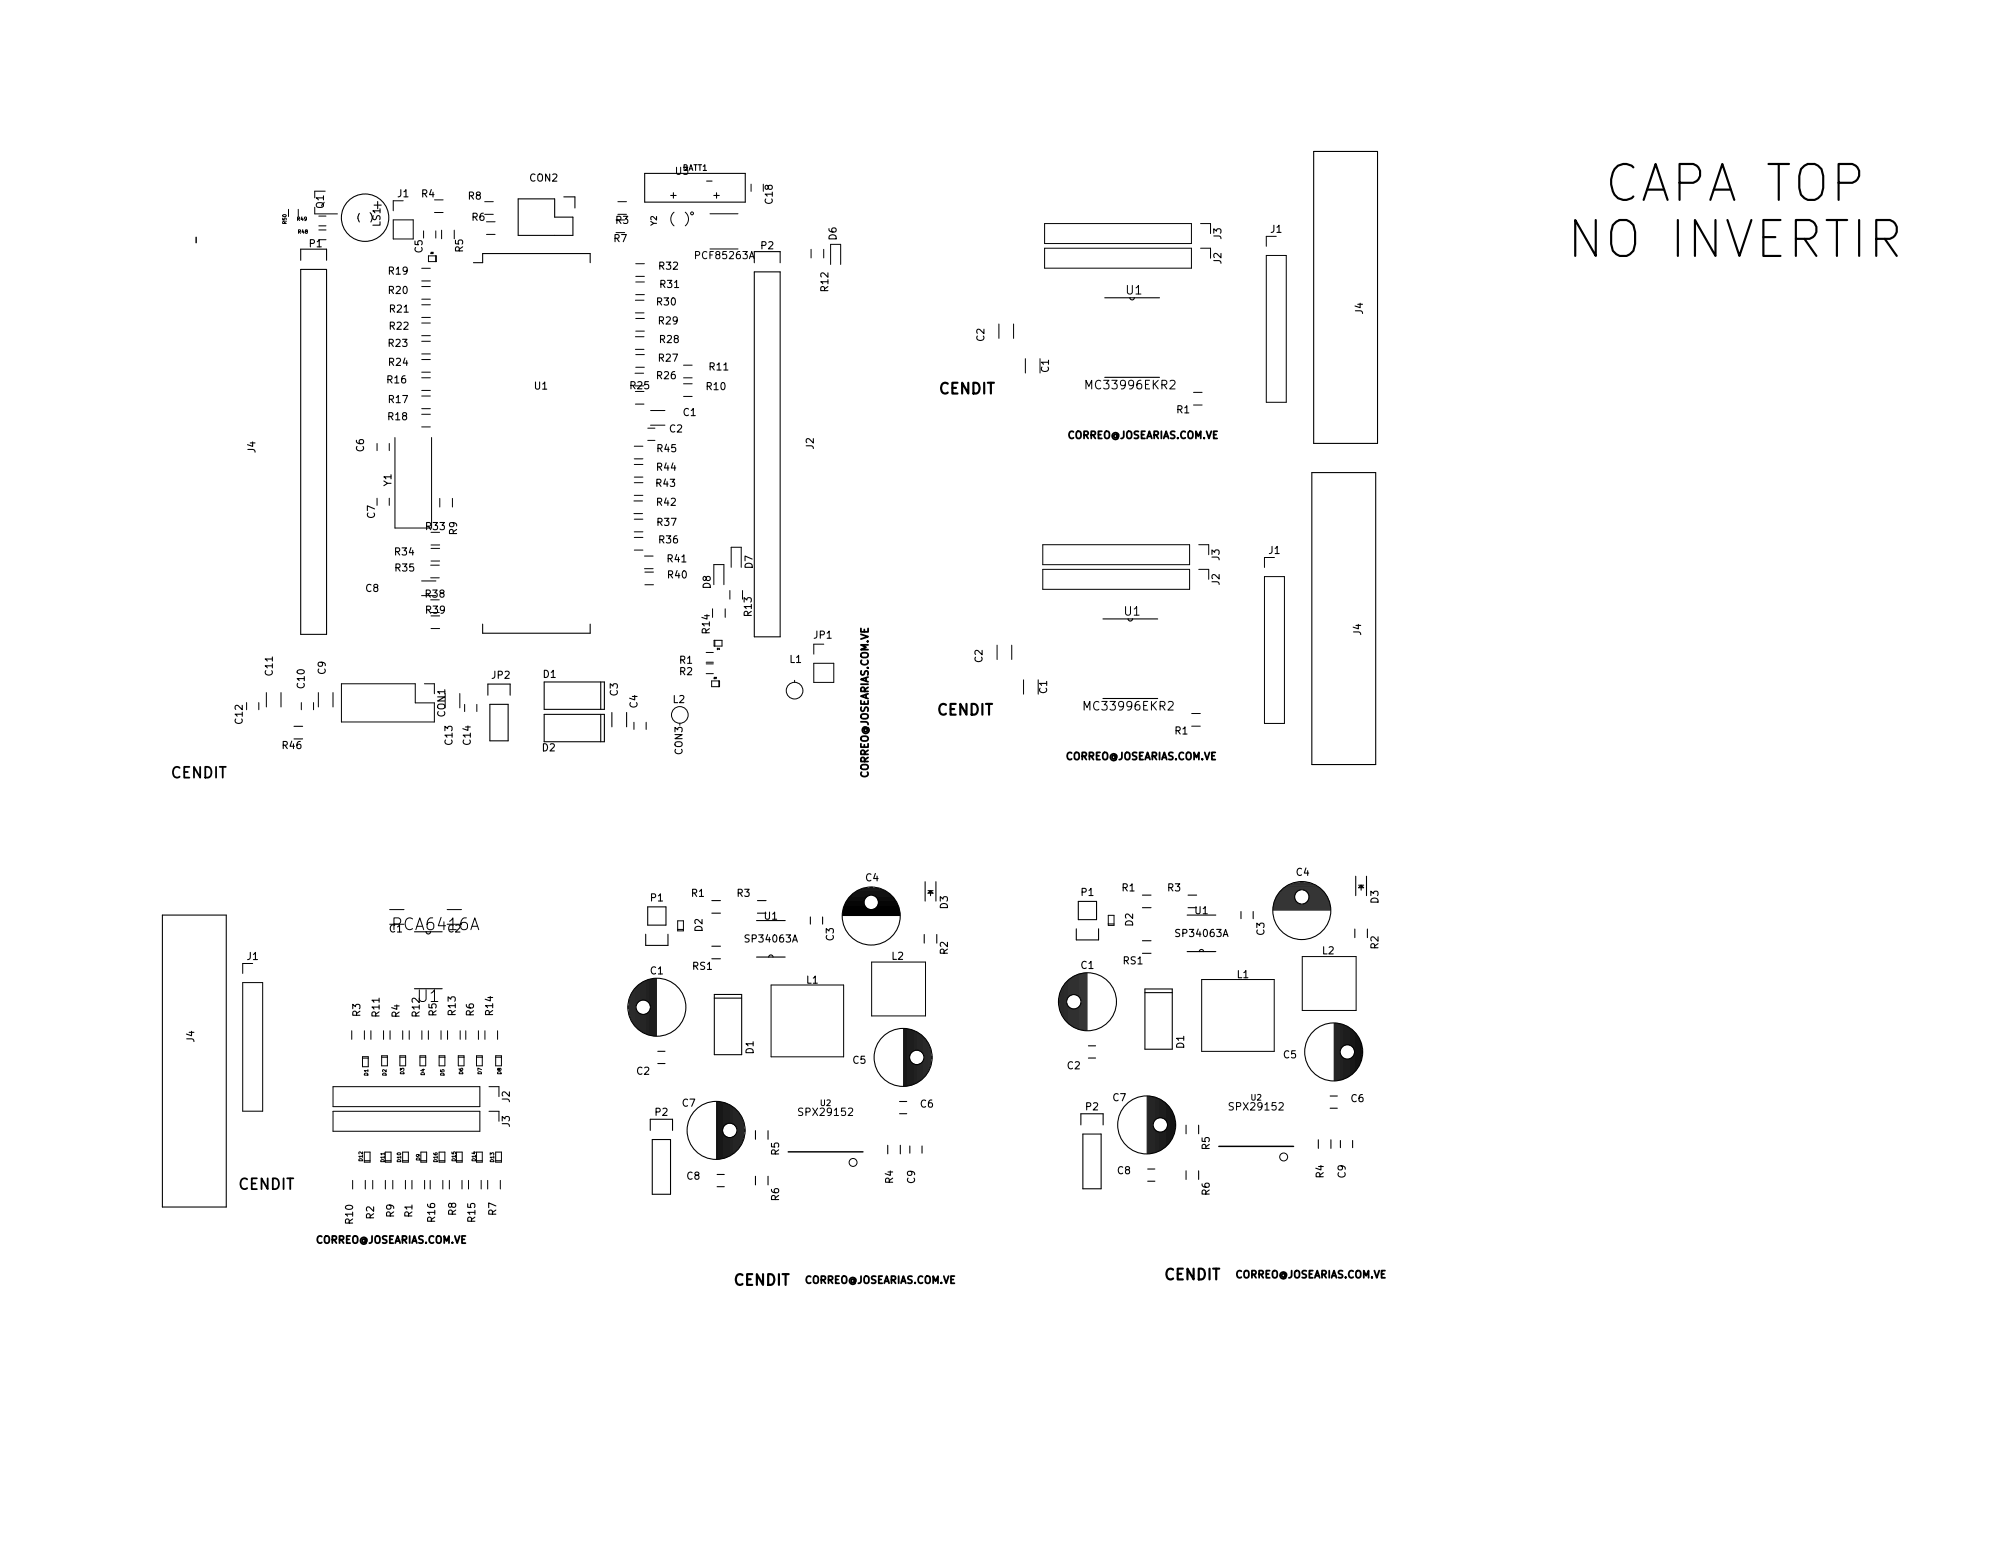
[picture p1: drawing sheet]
<svg xmlns="http://www.w3.org/2000/svg" width="279mm" height="216mm" viewBox="0 0 279 216" stroke-linecap="round" stroke-linejoin="round" font-family="sans-serif">
<defs><g id="words">
<g font-size="7">
<text x="223.6" y="28.1">CAPA TOP</text>
<text x="219.1" y="35.9">NO INVERTIR</text>
</g>
<g font-size="2.3">
<text x="54.8" y="129.5">PCA6416A</text>
<text x="58.2" y="139.5">U1</text>
</g>
<g font-size="2.1">
<text x="130.7" y="54.9">CENDIT</text>
<text x="130.5" y="99.6">CENDIT</text>
<text x="23.8" y="108.3">CENDIT</text>
<text x="33.2" y="165.6">CENDIT</text>
<text x="102.2" y="178.9">CENDIT</text>
<text x="162.1" y="178.2">CENDIT</text>
</g>
<g font-size="1.7">
<text x="156.8" y="41">U1</text>
<text x="151.5" y="54.2">MC33996EKR2</text>
<text x="156.5" y="85.7">U1</text>
<text x="151.2" y="98.9">MC33996EKR2</text>
</g>
<g font-size="1.4">
<text x="45.1" y="29" transform="rotate(-90 45.1 29)">Q1</text>
<text x="55.4" y="27.4">J1</text>
<text x="58.7" y="27.5">R4</text>
<text x="65.2" y="27.8">R8</text>
<text x="73.8" y="25.3">CON2</text>
<text x="93.3" y="27.6">+</text>
<text x="94.1" y="24.3">U3</text>
<text x="98.5" y="25.6">-</text>
<text x="99.3" y="27.6">+</text>
<text x="107.6" y="28.3" transform="rotate(-90 107.6 28.3)">C18</text>
<text x="43.1" y="34.4">P1</text>
<text x="53" y="31.5" transform="rotate(-90 53 31.5)">LS1</text>
<text x="58.8" y="35.2" transform="rotate(-90 58.8 35.2)">C5</text>
<text x="64.5" y="35.1" transform="rotate(-90 64.5 35.1)">R5</text>
<text x="65.7" y="30.7">R6</text>
<text x="85.5" y="33.7">R7</text>
<text x="85.7" y="31.2">R3</text>
<text x="106" y="34.7">P2</text>
<text x="116.5" y="33.4" transform="rotate(-90 116.5 33.4)">D6</text>
<text x="170" y="33.3" transform="rotate(-90 170 33.3)">J3</text>
<text x="176.9" y="32.4">J1</text>
<text x="54.1" y="38.2">R19</text>
<text x="54.1" y="40.9">R20</text>
<text x="91.8" y="37.5">R32</text>
<text x="91.9" y="40.1">R31</text>
<text x="97" y="36.1">PCF85263A</text>
<text x="115.3" y="40.5" transform="rotate(-90 115.3 40.5)">R12</text>
<text x="170" y="36.7" transform="rotate(-90 170 36.7)">J2</text>
<text x="54.3" y="45.9">R22</text>
<text x="54.3" y="43.5">R21</text>
<text x="91.5" y="42.5">R30</text>
<text x="91.7" y="45.2">R29</text>
<text x="91.9" y="47.7">R28</text>
<text x="137" y="47.5" transform="rotate(-90 137 47.5)">C2</text>
<text x="189.7" y="43.7" transform="rotate(-90 189.7 43.7)">J4</text>
<text x="53.9" y="53.4">R16</text>
<text x="54.1" y="48.3">R23</text>
<text x="54.2" y="50.9">R24</text>
<text x="91.5" y="52.8">R26</text>
<text x="91.7" y="50.3">R27</text>
<text x="98.8" y="51.6">R11</text>
<text x="146" y="51.8" transform="rotate(-90 146 51.8)">C1</text>
<text x="54.1" y="58.5">R18</text>
<text x="54.1" y="56.1">R17</text>
<text x="74.4" y="54.2">U1</text>
<text x="87.8" y="54.2">R25</text>
<text x="95.1" y="57.9">C1</text>
<text x="98.4" y="54.3">R10</text>
<text x="163.8" y="57.5">R1</text>
<text x="35.6" y="63" transform="rotate(-90 35.6 63)">J4</text>
<text x="50.7" y="62.9" transform="rotate(-90 50.7 62.9)">C6</text>
<text x="91.5" y="65.5">R44</text>
<text x="91.5" y="62.9">R45</text>
<text x="93.2" y="60.2">C2</text>
<text x="113.3" y="62.5" transform="rotate(-90 113.3 62.5)">J2</text>
<text x="148.4" y="61.1">CORREO@JOSEARIAS.COM.VE</text>
<text x="54.5" y="67.7" transform="rotate(-90 54.5 67.7)">Y1</text>
<text x="91.4" y="67.8">R43</text>
<text x="91.5" y="70.4">R42</text>
<text x="52.2" y="72.1" transform="rotate(-90 52.2 72.1)">C7</text>
<text x="55" y="77.3">R34</text>
<text x="59.3" y="73.8">R33</text>
<text x="63.6" y="74.4" transform="rotate(-90 63.6 74.4)">R9</text>
<text x="91.5" y="73.2">R37</text>
<text x="91.8" y="75.6">R36</text>
<text x="169.8" y="78" transform="rotate(-90 169.8 78)">J3</text>
<text x="176.6" y="77.1">J1</text>
<text x="50.9" y="82.4">C8</text>
<text x="55.1" y="79.5">R35</text>
<text x="59.3" y="83.2">R38</text>
<text x="93" y="78.3">R41</text>
<text x="93" y="80.5">R40</text>
<text x="98.9" y="81.9" transform="rotate(-90 98.9 81.9)">D8</text>
<text x="104.8" y="79.1" transform="rotate(-90 104.8 79.1)">D7</text>
<text x="169.8" y="81.4" transform="rotate(-90 169.8 81.4)">J2</text>
<text x="59.3" y="85.4">R39</text>
<text x="98.8" y="88.1" transform="rotate(-90 98.8 88.1)">R14</text>
<text x="104.6" y="85.7" transform="rotate(-90 104.6 85.7)">R13</text>
<text x="113.3" y="88.9">JP1</text>
<text x="189.5" y="88.4" transform="rotate(-90 189.5 88.4)">J4</text>
<text x="38" y="94" transform="rotate(-90 38 94)">C11</text>
<text x="42.4" y="95.8" transform="rotate(-90 42.4 95.8)">C10</text>
<text x="45.3" y="93.9" transform="rotate(-90 45.3 93.9)">C9</text>
<text x="68.5" y="94.5">JP2</text>
<text x="75.6" y="94.4">D1</text>
<text x="94.6" y="92.4">R1</text>
<text x="94.6" y="94">R2</text>
<text x="110" y="92.3">L1</text>
<text x="136.8" y="92.2" transform="rotate(-90 136.8 92.2)">C2</text>
<text x="33.8" y="100.7" transform="rotate(-90 33.8 100.7)">C12</text>
<text x="62" y="99.8" transform="rotate(-90 62 99.8)">CON1</text>
<text x="86" y="96.9" transform="rotate(-90 86 96.9)">C3</text>
<text x="88.7" y="98.5" transform="rotate(-90 88.7 98.5)">C4</text>
<text x="93.7" y="97.9">L2</text>
<text x="145.8" y="96.5" transform="rotate(-90 145.8 96.5)">C1</text>
<text x="39.4" y="104.3">R46</text>
<text x="63" y="103.6" transform="rotate(-90 63 103.6)">C13</text>
<text x="65.5" y="103.6" transform="rotate(-90 65.5 103.6)">C14</text>
<text x="75.5" y="104.6">D2</text>
<text x="95" y="105" transform="rotate(-90 95 105)">CON3</text>
<text x="148.2" y="105.8">CORREO@JOSEARIAS.COM.VE</text>
<text x="163.6" y="102.2">R1</text>
<text x="120.9" y="108.5" transform="rotate(-90 120.9 108.5)">CORREO@JOSEARIAS.COM.VE</text>
<text x="90.6" y="125.5">P1</text>
<text x="96.3" y="124.8">R1</text>
<text x="102.6" y="124.8">R3</text>
<text x="120.5" y="122.7">C4</text>
<text x="150.5" y="124.7">P1</text>
<text x="156.2" y="124.1">R1</text>
<text x="162.6" y="124.1">R3</text>
<text x="180.5" y="121.9">C4</text>
<text x="191.9" y="125.7" transform="rotate(-90 191.9 125.7)">D3</text>
<text x="54.2" y="129.8">C1</text>
<text x="62.4" y="129.8">C2</text>
<text x="97.8" y="129.7" transform="rotate(-90 97.8 129.7)">D2</text>
<text x="103.9" y="131.2">SP34063A</text>
<text x="106.4" y="128">U1</text>
<text x="116.1" y="130.9" transform="rotate(-90 116.1 130.9)">C3</text>
<text x="131.9" y="126.5" transform="rotate(-90 131.9 126.5)">D3</text>
<text x="157.7" y="128.9" transform="rotate(-90 157.7 128.9)">D2</text>
<text x="163.9" y="130.4">SP34063A</text>
<text x="166.4" y="127.2">U1</text>
<text x="176" y="130.2" transform="rotate(-90 176 130.2)">C3</text>
<text x="34.4" y="133.6">J1</text>
<text x="90.5" y="135.6">C1</text>
<text x="96.4" y="135">RS1</text>
<text x="112.3" y="136.9">L1</text>
<text x="124.2" y="133.6">L2</text>
<text x="131.9" y="132.8" transform="rotate(-90 131.9 132.8)">R2</text>
<text x="150.5" y="134.9">C1</text>
<text x="156.4" y="134.2">RS1</text>
<text x="172.2" y="136.2">L1</text>
<text x="184.1" y="132.8">L2</text>
<text x="191.9" y="132.1" transform="rotate(-90 191.9 132.1)">R2</text>
<text x="50.2" y="141.5" transform="rotate(-90 50.2 141.5)">R3</text>
<text x="52.8" y="141.5" transform="rotate(-90 52.8 141.5)">R11</text>
<text x="55.6" y="141.6" transform="rotate(-90 55.6 141.6)">R4</text>
<text x="58.4" y="141.5" transform="rotate(-90 58.4 141.5)">R12</text>
<text x="60.8" y="141.4" transform="rotate(-90 60.8 141.4)">R5</text>
<text x="63.4" y="141.3" transform="rotate(-90 63.4 141.3)">R13</text>
<text x="66" y="141.4" transform="rotate(-90 66 141.4)">R6</text>
<text x="68.6" y="141.3" transform="rotate(-90 68.6 141.3)">R14</text>
<text x="27" y="145" transform="rotate(-90 27 145)">J4</text>
<text x="88.6" y="149.6">C2</text>
<text x="104.9" y="146.7" transform="rotate(-90 104.9 146.7)">D1</text>
<text x="118.7" y="148.1">C5</text>
<text x="148.6" y="148.8">C2</text>
<text x="164.8" y="145.9" transform="rotate(-90 164.8 145.9)">D1</text>
<text x="178.7" y="147.3">C5</text>
<text x="71" y="153.4" transform="rotate(-90 71 153.4)">J2</text>
<text x="91.2" y="155.3">P2</text>
<text x="95" y="154">C7</text>
<text x="111.5" y="155.3">SPX29152</text>
<text x="128.1" y="154.2">C6</text>
<text x="151.2" y="154.6">P2</text>
<text x="154.9" y="153.3">C7</text>
<text x="171.4" y="154.6">SPX29152</text>
<text x="188.1" y="153.4">C6</text>
<text x="71" y="156.9" transform="rotate(-90 71 156.9)">J3</text>
<text x="108.5" y="160.8" transform="rotate(-90 108.5 160.8)">R5</text>
<text x="168.4" y="160" transform="rotate(-90 168.4 160)">R5</text>
<text x="95.6" y="164.2">C8</text>
<text x="108.5" y="167.1" transform="rotate(-90 108.5 167.1)">R6</text>
<text x="124.3" y="164.7" transform="rotate(-90 124.3 164.7)">R4</text>
<text x="127.4" y="164.7" transform="rotate(-90 127.4 164.7)">C9</text>
<text x="155.6" y="163.4">C8</text>
<text x="168.4" y="166.4" transform="rotate(-90 168.4 166.4)">R6</text>
<text x="184.3" y="164" transform="rotate(-90 184.3 164)">R4</text>
<text x="187.3" y="164" transform="rotate(-90 187.3 164)">C9</text>
<text x="43.8" y="173.1">CORREO@JOSEARIAS.COM.VE</text>
<text x="49.1" y="170.3" transform="rotate(-90 49.1 170.3)">R10</text>
<text x="52.1" y="169.7" transform="rotate(-90 52.1 169.7)">R2</text>
<text x="54.9" y="169.4" transform="rotate(-90 54.9 169.4)">R9</text>
<text x="57.4" y="169.4" transform="rotate(-90 57.4 169.4)">R1</text>
<text x="60.6" y="170.1" transform="rotate(-90 60.6 170.1)">R16</text>
<text x="63.5" y="169.2" transform="rotate(-90 63.5 169.2)">R8</text>
<text x="66.2" y="170.1" transform="rotate(-90 66.2 170.1)">R15</text>
<text x="69.1" y="169.2" transform="rotate(-90 69.1 169.2)">R7</text>
<text x="111.9" y="178.7">CORREO@JOSEARIAS.COM.VE</text>
<text x="171.8" y="177.9">CORREO@JOSEARIAS.COM.VE</text>
</g>
<g font-size="1.1">
<text x="95" y="23.8">BATT1</text>
<text x="91.4" y="31.4" transform="rotate(-90 91.4 31.4)">Y2</text>
<text x="114.2" y="153.9">U2</text>
<text x="174.2" y="153.2">U2</text>
</g>
<g font-size=".7">
<text x="39.9" y="31.1" transform="rotate(-90 39.9 31.1)">R50</text>
<text x="41.4" y="30.7">R49</text>
<text x="41.5" y="32.5">R48</text>
<text x="51.2" y="149.7" transform="rotate(-90 51.2 149.7)">D1</text>
<text x="53.8" y="149.7" transform="rotate(-90 53.8 149.7)">D2</text>
<text x="56.3" y="149.5" transform="rotate(-90 56.3 149.5)">D3</text>
<text x="59.1" y="149.7" transform="rotate(-90 59.1 149.7)">D4</text>
<text x="61.8" y="149.7" transform="rotate(-90 61.8 149.7)">D5</text>
<text x="64.4" y="149.5" transform="rotate(-90 64.4 149.5)">D6</text>
<text x="67.1" y="149.5" transform="rotate(-90 67.1 149.5)">D7</text>
<text x="69.8" y="149.5" transform="rotate(-90 69.8 149.5)">D8</text>
<text x="50.5" y="161.6" transform="rotate(-90 50.5 161.6)">D12</text>
<text x="53.5" y="161.7" transform="rotate(-90 53.5 161.7)">D11</text>
<text x="55.8" y="161.7" transform="rotate(-90 55.8 161.7)">D10</text>
<text x="58.5" y="161.5" transform="rotate(-90 58.5 161.5)">D9</text>
<text x="60.9" y="161.7" transform="rotate(-90 60.9 161.7)">D16</text>
<text x="63.4" y="161.6" transform="rotate(-90 63.4 161.6)">D15</text>
<text x="66.2" y="161.6" transform="rotate(-90 66.2 161.6)">D14</text>
<text x="68.8" y="161.7" transform="rotate(-90 68.8 161.7)">D13</text>
</g>
<g font-size=".3">
<text x="60" y="35.3">D5</text>
<text x="99.4" y="94.5">D3</text>
<text x="99.8" y="90.4">D4</text>
</g>
</g></defs>
<path d="M27.3 33v.8M169.7 159.6h10.4M109.7 160.3h10.4" fill="none" stroke="#000" stroke-width=".2"/>
<g fill="none" stroke="#000" stroke-width=".14">
<path d="M40.2 29.1v1M41.5 29.1v1M43.8 28.8v1h3.2M44.4 32h1M44.4 33.4h1M44.4 30.1h1M44.4 31.4h1M45.3 26.6h-1.5v.9M54.7 30.6h2.8v2.7h-2.8zM56.1 27.9h-1.4v1.4M58.7 37.3h1.2M58.7 39.1h1.2"/>
<path d="M58.7 39.9h1.2M59 32.1v1M59.6 35.6h1.1v.8h-1.1zM60.5 27.8h1.2M60.5 29.6h1.2M60.6 35.6v.8M60.7 32.1v1M61.5 32v1.2M63.2 32v1.2M67.5 28.1h1.2M67.5 29.8h1.2M67.7 32.6h1.2"/>
<path d="M67.7 30.9h1.2M86 28.1h1.2M88.5 39.3h1.2M88.5 38.5h1.2M88.5 36.7h1.2M93.8 29.5a1.23 1.23 0 0 0 0 1.9M95.4 29.5a1.23 1.23 0 0 1 0 1.9M98.8 29.8h3.9M98.8 34.7h3.9M104.6 25.6v1M112.9 34.7v1.2M114.7 34.7v1.2"/>
<path d="M115.6 36.8v-2.8h1.4v2.8M145.4 34.6h20.5v2.7h-20.5zM145.4 31.1h20.5v2.8h-20.5zM167.1 34.6h1.4v1.3M167.1 31.1h1.4v1.4M176.3 35.6h2.8v20.4h-2.8zM177.7 32.9h-1.4v1.4M58.7 54.3h1.2M58.7 52.6h1.2M58.7 56.9h1.2M58.7 55.1h1.2M58.7 59.4h1.2"/>
<path d="M58.7 57.7h1.2M58.7 41.6h1.2M58.7 42.4h1.2M58.7 44.2h1.2M58.7 45h1.2M58.7 46.7h1.2M58.7 47.5h1.2M58.7 49.3h1.2M58.7 50h1.2M58.7 51.8h1.2M88.4 52h1.2M88.5 56.3h1.2"/>
<path d="M88.5 48.6h1.2M88.5 46.9h1.2M88.5 43.6h1.2M88.5 41.8h1.2M88.5 51.1h1.2M88.5 49.4h1.2M88.5 46.1h1.2M88.5 44.3h1.2M88.5 41h1.2M90.2 59.6h1M90.6 57.1h2M90.6 59.2h2"/>
<path d="M95.2 52.6h1.2M95.2 53.4h1.2M95.2 55.2h1.2M95.2 50.8h1.2M139.1 45.1v2M141.1 45.1v2M142.7 49.9v2M166.2 54.6h1.2M166.2 56.4h1.2M52.5 61.7v1M52.5 69.3v1.1M54.2 61.7v1"/>
<path d="M54.2 69.3v1.1M55 60.9v12.6h5.1v-12.6M60 78.7h1.2M60 75.9h1.2M60 78.1h1.2M60 76.3h1.2M61.2 69.4v1.2M63 69.4v1.2M88.2 69.7h1.2M88.2 71.5h1.2M88.3 74.8h1.2M88.3 76.6h1.2"/>
<path d="M88.3 72.3h1.2M88.3 74h1.2M88.3 67.2h1.2M88.3 69h1.2M88.3 64.7h1.2M88.3 66.4h1.2M88.3 62.1h1.2M88.3 63.9h1.2M89.7 77.4h1.2M89.7 79.2h1.2M89.8 79.6h1.2M90.2 61.3h1"/>
<path d="M101.8 79v-2.8h1.4v2.8M145.2 79.3h20.4v2.7h-20.4zM145.2 75.8h20.4v2.8h-20.4zM166.9 79.3h1.4v1.3M166.9 75.8h1.4v1.4M177.4 77.6h-1.4v1.4M34.3 97.8v1M36 97.8v1M37.1 96.4v2M39.1 96.4v2M41.9 97.8v1M43.6 97.8v1"/>
<path d="M44.3 96.4v2M46.4 96.4v2M47.5 95.2h10.3v2.6h2.7v2.7h-13zM58.7 80.9h2M58.7 82.9h2M59.1 95.2h1.4v1.4M60 80.4h1.2M60 87.5h1.2M64 96.5v2M64.7 98.1v1M66.4 98.1v1M89.8 81.4h1.2"/>
<path d="M98.3 92.2h1M98.3 90.8h1M98.3 93.8h1M98.3 92.4h1M99.1 94.8h1.1v.8h-1.1zM99.2 84.7v1.2M99.4 81.4v-2.8h1.4v2.8M99.4 89.1h1.1v.8h-1.1zM99.5 89.1v.8M100.1 94.8v.8M101 84.7v1.2M101.6 82.2v1.2"/>
<path d="M103.4 82.2v1.2M110.6 94.7v.3M113.3 92.3h2.8v2.7h-2.8zM114.7 89.7h-1.4v1.4M138.8 89.8v2M140.8 89.8v2M142.5 94.6v2M165.9 99.3h1.2M176 80.3h2.8v20.4h-2.8zM88.3 100.5v1M90 100.5v1M94.6 100.7v.3"/>
<path d="M165.9 101.1h1.2M33.8 136.8h2.8v17.9h-2.8zM35.2 134.1h-1.4v1.4M54.2 126.6h2M62.2 126.6h2M94.3 129.4h.8M94.3 128.2h.8v1.4h-.8zM107.3 137.1h10.1v10h-10.1zM121.3 133.9h7.5v7.5h-7.5zM154.3 128.6h.8M154.3 127.4h.8v1.4h-.8zM167.3 136.4h10.1v10h-10.1z"/>
<path d="M181.3 133.2h7.5v7.5h-7.5zM46.4 151.3h20.4v2.7h-20.4zM46.4 154.7h20.4v2.8h-20.4zM49 143.5v1.2M50.5 147.3h.8M50.5 147.1h.8v1.4h-.8zM50.7 143.5v1.2M51.6 143.5v1.2M53.1 147.2h.8M53.1 147h.8v1.4h-.8zM53.4 143.5v1.2M54.3 143.5v1.2"/>
<path d="M55.7 147.2h.8M55.7 147h.8v1.4h-.8zM56.1 143.5v1.2M57 143.5v1.2M58.5 147.2h.8M58.5 147h.8v1.4h-.8zM58.7 143.5v1.2M59.6 143.5v1.2M61.1 147.2h.8M61.1 147h.8v1.4h-.8zM61.4 143.5v1.2M62.3 143.5v1.2"/>
<path d="M63.8 147.2h.8M63.8 147h.8v1.4h-.8zM64.1 143.5v1.2M64.8 143.5v1.2M66.3 147.2h.8M66.3 147h.8v1.4h-.8zM66.6 143.5v1.2M67.5 143.5v1.2M68.1 151.3h1.4v1.4M68.1 154.7h1.4v1.4M69 147.2h.8M69 147h.8v1.4h-.8z"/>
<path d="M69.3 143.5v1.2M49.1 164.3v1.2M50.9 164.3v1.2M51.5 161.6h-.8v-1.2h.8v1.4h-.8M51.9 164.3v1.2M53.6 164.3v1.2M54.4 161.6h-.8v-1.2h.8v1.4h-.8M54.7 164.3v1.2M56.4 164.3v1.2M56.9 161.6h-.8v-1.2h.8v1.4h-.8M57.3 164.3v1.2M58.6 161.6h.8"/>
<path d="M58.6 160.4h.8v1.4h-.8zM59.1 164.3v1.2M59.9 164.3v1.2M61.6 164.3v1.2M61.9 161.6h-.8v-1.2h.8v1.4h-.8M62.6 164.3v1.2M64.3 164.3v1.2M64.3 161.6h-.8v-1.2h.8v1.4h-.8M65.2 164.3v1.2M67 164.3v1.2M67.1 161.6h-.8v-1.2h.8v1.4h-.8M67.9 164.3v1.2"/>
<path d="M69.7 164.3v1.2M69.8 161.6h-.8v-1.2h.8v1.4h-.8"/>
<circle cx="96.3" cy="29.7" r=".2"/>
<circle cx="94.6" cy="99.5" r="1.16"/>
<circle cx="110.6" cy="96.1" r="1.16"/>
<circle cx="118.8" cy="161.8" r=".55"/>
<circle cx="178.7" cy="161.1" r=".55"/>
</g>
<g fill="none" stroke="#000" stroke-width=".15">
<path d="M41.9 36.2v-1.5h3.6v1.5M41.9 37.5h3.6v50.8h-3.6zM50 29.7a.98 .98 0 0 0 0 1.2M52.1 28.6h1M52.6 28.1v1M65.9 36.6h1.3v-1.3h15v1.3M72.1 27.7h5.1v2.5h2.6v2.6h-7.7zM78.5 27.4h1.5v1.6M89.7 24.1h14v4h-14zM105 36.6v-1.6h3.6v1.6M105 37.8h3.6v50.8h-3.6zM182.9 21.1h8.9v40.6h-8.9z"/>
<path d="M153.8 52.5h7.6M153.8 41.5h7.6M157.9 41.4l-.1 .2-.2 .1h-.2l-.1-.2M182.6 65.8h8.9v40.6h-8.9zM67.2 86.9v1.2h15v-1.2M67.9 96.8v-1.6h3.1v1.6M68.2 98h2.5v5.1h-2.5zM75.8 94.9h8.3v3.8h-8.3zM75.8 99.4h8.3v3.9h-8.3zM83.6 94.9v3.8M83.6 99.4v3.9M85.2 99.2v2"/>
<path d="M87.2 99.2v2M153.5 97.2h7.7M153.5 86.2h7.7M157.7 86.1l-.1 .3h-.2h-.3l-.1-.2M40.9 101.1h1.2M22.6 127.4h8.9v40.6h-8.9zM57.7 137.6h3.9M87.6 139.1v2.2M87.7 138.7v3M87.9 138.4v3.6M88 138.2v4.1M88.1 137.9v4.6"/>
<path d="M88.3 137.7v5M88.4 137.6v5.2M88.6 137.4v2.6M88.7 137.3v2.4M88.8 137.2v2.3M89 137.1v2.3M89.1 136.9v2.4M89.3 136.9v2.3M89.4 136.8v2.4M89.5 136.7v2.5M89.7 136.6v2.6M89.8 136.5v2.7"/>
<path d="M89.9 130v1.6h3.1v-1.6M90 136.5v2.8M90.1 136.4v3M90.2 126.2h2.5v2.6h-2.5zM90.3 136.4v3.1M90.4 136.3v3.4M90.5 136.3v3.7M90.7 136.3v7.8M90.8 136.3v7.9M91 136.2v8M91.1 136.2v8M91.2 136.2v8"/>
<path d="M91.4 136.2v8M99.1 131.7h1.2M99.1 133.5h1.2M99.1 125.4h1.2M99.1 127.1h1.2M99.4 138.9h3.9M99.4 138.4h3.9v8.4h-3.9zM105.3 128.1h4M105.3 133.2h4M105.4 125.4h1.2M105.4 127.1h1.2M107 133.2l.1-.2 .2-.1 .2 .1 .1 .2"/>
<path d="M112.8 127.6v1M114.5 127.6v1M117.3 127.4h8M117.3 127.3h8M117.3 127.2h8M117.3 127h8M117.3 126.9h7.9M117.4 126.7h7.8M117.4 126.6h3.7M117.4 126.5h3.4M117.5 126.3h3.1M117.5 126.2h3"/>
<path d="M117.6 126h2.8M117.6 125.9h2.7M117.7 125.8h2.6M117.8 125.6h2.5M117.8 125.5h2.5M117.9 125.3h2.4M118 125.2h2.4M118.1 125.1h2.4M118.2 124.9h2.4M118.4 124.8h2.3M118.5 124.6h2.6M118.7 124.5h5.2"/>
<path d="M118.8 124.4h4.9M119 124.2h4.6M119.2 124.1h4.1M119.5 123.9h3.6M119.8 123.8h3M120.2 123.7h2.2M121.1 123.5h.4M121.5 126.6h3.7M121.5 124.6h2.6M121.8 126.5h3.3M121.8 124.8h2.4M122 126.3h3.1"/>
<path d="M122 124.9h2.3M122.1 126.2h3M122.1 125.1h2.3M122.2 126h2.8M122.2 125.2h2.3M122.2 125.9h2.7M122.2 125.3h2.4M122.3 125.8h2.6M122.3 125.5h2.4M122.3 125.6h2.5M128.7 130.1v1.2M128.8 122.7v2.7"/>
<path d="M129.2 124h.7M129.5 124.1l.1 .1h-.2M129.5 124.3v.4M129.5 124l.4 .3h-.7zM130.3 122.7v2.7M130.4 130.1v1.2M147.4 139.2v.4M147.5 138.4v2.1M147.7 138v2.9M147.8 137.7v3.5M148 137.4v4.1M148.1 137.2v4.5"/>
<path d="M148.2 137v4.9M148.4 136.8v5.3M148.5 136.7v2.5M148.5 139.7v2.5M148.7 136.5v2.4M148.7 140v2.4M148.8 136.4v2.3M148.9 136.3v2.3M149.1 136.2v2.3M149.2 136.1v2.4M149.4 136v2.5M149.5 135.9v2.5"/>
<path d="M149.6 135.9v2.6M149.8 135.8v2.7M149.8 129.3v1.5h3.1v-1.5M149.9 135.7v2.8M150.1 135.7v2.9M150.1 125.5h2.6v2.5h-2.6zM150.2 135.6v3.1M150.3 135.6v3.3M150.3 140v3.3M150.5 135.6v3.7M150.5 139.6v3.7M150.6 135.5v7.9"/>
<path d="M150.8 135.5v7.9M150.9 135.5v7.9M151 135.5v7.9M151.2 135.5v7.9M151.3 135.4v8M159 131h1.2M159 132.7h1.2M159 124.6h1.2M159 126.4h1.2M159.4 138.2h3.8M159.4 137.7h3.8v8.4h-3.8zM165.3 127.4h4"/>
<path d="M165.3 132.5h4M165.4 124.6h1.2M165.4 126.4h1.2M167 132.5v-.2l.3-.1 .2 .1 .1 .2M172.8 126.9v1M174.5 126.9v1M177.2 126.7h8M177.2 126.5h8M177.2 126.4h8M177.3 126.3h7.9M177.3 126.1h7.9M177.3 126h7.9"/>
<path d="M177.3 125.8h3.8M177.4 125.7h3.3M177.4 125.6h3.1M177.5 125.4h2.9M177.5 125.3h2.8M177.6 125.1h2.7M177.6 125h2.6M177.7 124.9h2.5M177.8 124.7h2.4M177.9 124.6h2.4M178 124.4h2.3M178.1 124.3h2.3"/>
<path d="M178.2 124.2h2.3M178.3 124h2.4M178.4 123.9h2.6M178.6 123.7h5.3M178.8 123.6h4.9M179 123.5h4.5M179.2 123.3h4.1M179.4 123.2h3.6M179.7 123h3M180.2 122.9h2.1M181 122.8h.4M181.4 125.8h3.7"/>
<path d="M181.5 123.9h2.5M181.8 125.7h3.3M181.8 124h2.3M181.9 125.6h3.1M181.9 124.2h2.4M182.1 125.4h2.9M182.1 124.3h2.3M182.1 125.3h2.8M182.1 124.4h2.4M182.2 125.1h2.7M182.2 124.6h2.4M182.2 125h2.6"/>
<path d="M182.2 124.7h2.5M182.2 124.9h2.6M188.6 129.3v1.2M188.7 122v2.7M189.1 123.2h.7M189.4 123.3l.2 .2h-.3M189.5 123.2l.3 .4h-.7zM189.5 123.6v.3M190.2 122v2.7M190.4 129.3v1.2M87.4 140v.4M88.6 140.4v2.6"/>
<path d="M88.7 140.8v2.3M88.8 140.9v2.4M89 141v2.4M89.1 141.1v2.4M89.3 141.2v2.4M89.4 141.2v2.5M89.5 141.2v2.5M89.7 141.2v2.6M89.8 141.2v2.7M90 141.1v2.8M90.1 141v3M90.3 140.9v3.1"/>
<path d="M90.4 140.7v3.4M90.5 157.4v-1.6h3.1v1.6M90.5 140.4v3.7M90.8 158.6h2.5v7.6h-2.5zM91.6 148h1M91.6 146.3h1M99.8 153.4v8M99.9 153.4v7.9M100 153.4v7.9M100.2 153.4v7.9M100.3 153.4v7.9M100.5 153.4v7.9"/>
<path d="M100.6 153.5v3.7M100.6 157.5v3.7M100.7 153.5v3.3M100.7 157.9v3.3M100.9 153.5v3.1M100.9 158.1v3.1M101 153.6v2.9M101 158.2v2.9M101.2 153.6v2.8M101.2 158.3v2.8M101.3 153.7v2.7M101.3 158.3v2.7"/>
<path d="M101.4 153.8v2.6M101.4 158.3v2.6M101.6 153.8v2.6M101.6 158.4v2.5M101.7 153.9v2.5M101.7 158.3v2.5M101.9 154v2.4M101.9 158.3v2.4M102 154.1v2.3M102 158.3v2.3M102.1 154.2v2.3M102.1 158.2v2.3"/>
<path d="M102.3 154.3v2.3M102.3 158.1v2.3M102.4 154.4v2.4M102.4 157.9v2.4M102.6 154.6v2.5M102.6 157.6v2.5M102.7 154.7v5.3M102.8 154.9v4.9M103 155.1v4.5M103.1 155.3v4.1M103.3 155.6v3.5M103.4 155.9v2.9"/>
<path d="M103.5 156.3v2.1M103.7 157.2v.4M105.2 157.4v1.2M106.9 157.4v1.2M123.6 159.4v1.2M125.2 153.3h1M125.2 155h1M125.3 159.4v1.2M125.8 143.2v8M125.9 143.2v8M126.1 143.2v8M126.2 143.2v8"/>
<path d="M126.4 143.2v7.9M126.5 143.3v7.8M126.6 143.3v3.7M126.6 147.4v3.7M126.7 159.5v1M126.8 143.3v3.4M126.8 147.7v3.4M126.9 143.4v3.1M126.9 147.9v3.1M127.1 143.4v3M127.1 148v3M127.2 143.5v2.8"/>
<path d="M127.2 148.1v2.8M127.3 143.5v2.7M127.3 148.2v2.7M127.5 143.6v2.6M127.5 148.2v2.6M127.6 143.7v2.5M127.6 148.2v2.5M127.8 143.7v2.5M127.8 148.2v2.4M127.9 143.8v2.4M127.9 148.2v2.4M128 143.9v2.4"/>
<path d="M128 148.1v2.4M128.2 144v2.4M128.2 148v2.4M128.3 144.1v2.4M128.3 147.9v2.3M128.4 159.5v1M128.5 144.3v2.3M128.5 147.7v2.4M128.6 144.4v2.6M128.6 147.4v2.6M128.7 144.6v5.2M128.9 144.7v5"/>
<path d="M129 144.9v4.6M129.2 145.1v4.1M129.3 145.4v3.6M129.4 145.7v3M129.6 146.1v2.2M129.7 147v.4M148.8 140.2v2.3M148.9 140.3v2.3M149.1 140.4v2.3M149.2 140.4v2.4M149.4 140.4v2.5M149.5 140.4v2.6"/>
<path d="M149.6 140.4v2.6M149.8 140.4v2.7M149.9 140.4v2.8M150.1 140.3v2.9M150.2 140.2v3.1M150.5 156.6v-1.6h3.1v1.6M150.7 157.9h2.6v7.6h-2.6zM151.5 147.3h1M151.5 145.6h1M159.7 152.6v8M159.8 152.6v8M160 152.6v8"/>
<path d="M160.1 152.6v8M160.3 152.6v7.9M160.4 152.7v7.8M160.5 152.7v3.7M160.5 156.8v3.7M160.7 152.7v3.4M160.7 157.1v3.3M160.8 152.8v3.1M160.8 157.3v3.1M161 152.8v3M161 157.4v3M161.1 152.9v2.8"/>
<path d="M161.1 157.5v2.8M161.2 152.9v2.7M161.2 157.6v2.7M161.4 153v2.6M161.4 157.6v2.6M161.5 153.1v2.5M161.5 157.6v2.5M161.7 153.1v2.5M161.7 157.6v2.4M161.8 153.2v2.4M161.8 157.6v2.3M161.9 153.3v2.4"/>
<path d="M161.9 157.5v2.4M162.1 153.4v2.4M162.1 157.4v2.3M162.2 153.5v2.4M162.2 157.3v2.3M162.4 153.7v2.3M162.4 157.1v2.4M162.5 153.8v2.6M162.5 156.8v2.6M162.6 154v5.2M162.8 154.1v4.9M162.9 154.3v4.6"/>
<path d="M163.1 154.5v4.1M163.2 154.8v3.6M163.3 155.1v3M163.5 155.5v2.2M163.6 156.4v.4M165.1 156.6v1.2M166.9 156.6v1.2M183.5 158.7v1.2M185.2 152.6h1M185.2 154.3h1M185.3 158.7v1.2M185.7 142.4v8"/>
<path d="M185.9 142.4v8M186 142.4v8M186.2 142.5v7.9M186.3 142.5v7.9M186.4 142.5v7.9M186.6 142.5v3.8M186.6 146.6v3.7M186.6 158.8v1M186.7 142.6v3.3M186.7 147v3.3M186.9 142.6v3.1M186.9 147.1v3.1"/>
<path d="M187 142.7v2.9M187 147.3v2.9M187.1 142.7v2.8M187.1 147.3v2.8M187.3 142.8v2.7M187.3 147.4v2.7M187.4 142.8v2.6M187.4 147.4v2.6M187.6 142.9v2.5M187.6 147.4v2.6M187.7 143v2.4M187.7 147.4v2.5"/>
<path d="M187.8 143.1v2.4M187.8 147.4v2.4M188 143.2v2.3M188 147.3v2.4M188.1 143.3v2.3M188.1 147.3v2.3M188.3 143.4v2.3M188.3 147.2v2.3M188.3 158.8v1M188.4 143.5v2.4M188.4 147v2.3M188.5 143.6v2.6"/>
<path d="M188.5 146.7v2.5M188.7 143.8v5.3M188.8 144v4.9M189 144.2v4.5M189.1 144.4v4.1M189.2 144.6v3.6M189.4 144.9v3M189.5 145.4v2.1M189.7 146.2v.4M99.8 163.5h1M99.8 165.2h1M105.2 163.7v1.2"/>
<path d="M106.9 163.7v1.2M159.8 162.7h1M159.8 164.4h1M165.1 163v1.2M166.9 163v1.2"/>
<circle cx="50.8" cy="30.3" r="3.3"/>
<circle cx="121.3" cy="127.5" r="4"/>
<circle cx="121.3" cy="125.6" r="1"/>
<circle cx="149.5" cy="139.4" r="1"/>
<circle cx="151.4" cy="139.4" r="4"/>
<circle cx="181.2" cy="126.8" r="4"/>
<circle cx="181.2" cy="124.9" r="1"/>
<circle cx="89.5" cy="140.2" r="1"/>
<circle cx="91.4" cy="140.2" r="4"/>
<circle cx="99.7" cy="157.4" r="4"/>
<circle cx="101.6" cy="157.4" r="1"/>
<circle cx="125.7" cy="147.2" r="4"/>
<circle cx="127.6" cy="147.2" r="1"/>
<circle cx="159.6" cy="156.6" r="4"/>
<circle cx="161.5" cy="156.6" r="1"/>
<circle cx="185.7" cy="146.4" r="4"/>
<circle cx="187.6" cy="146.4" r="1"/>
</g>
<use href="#words"/>
</svg>
